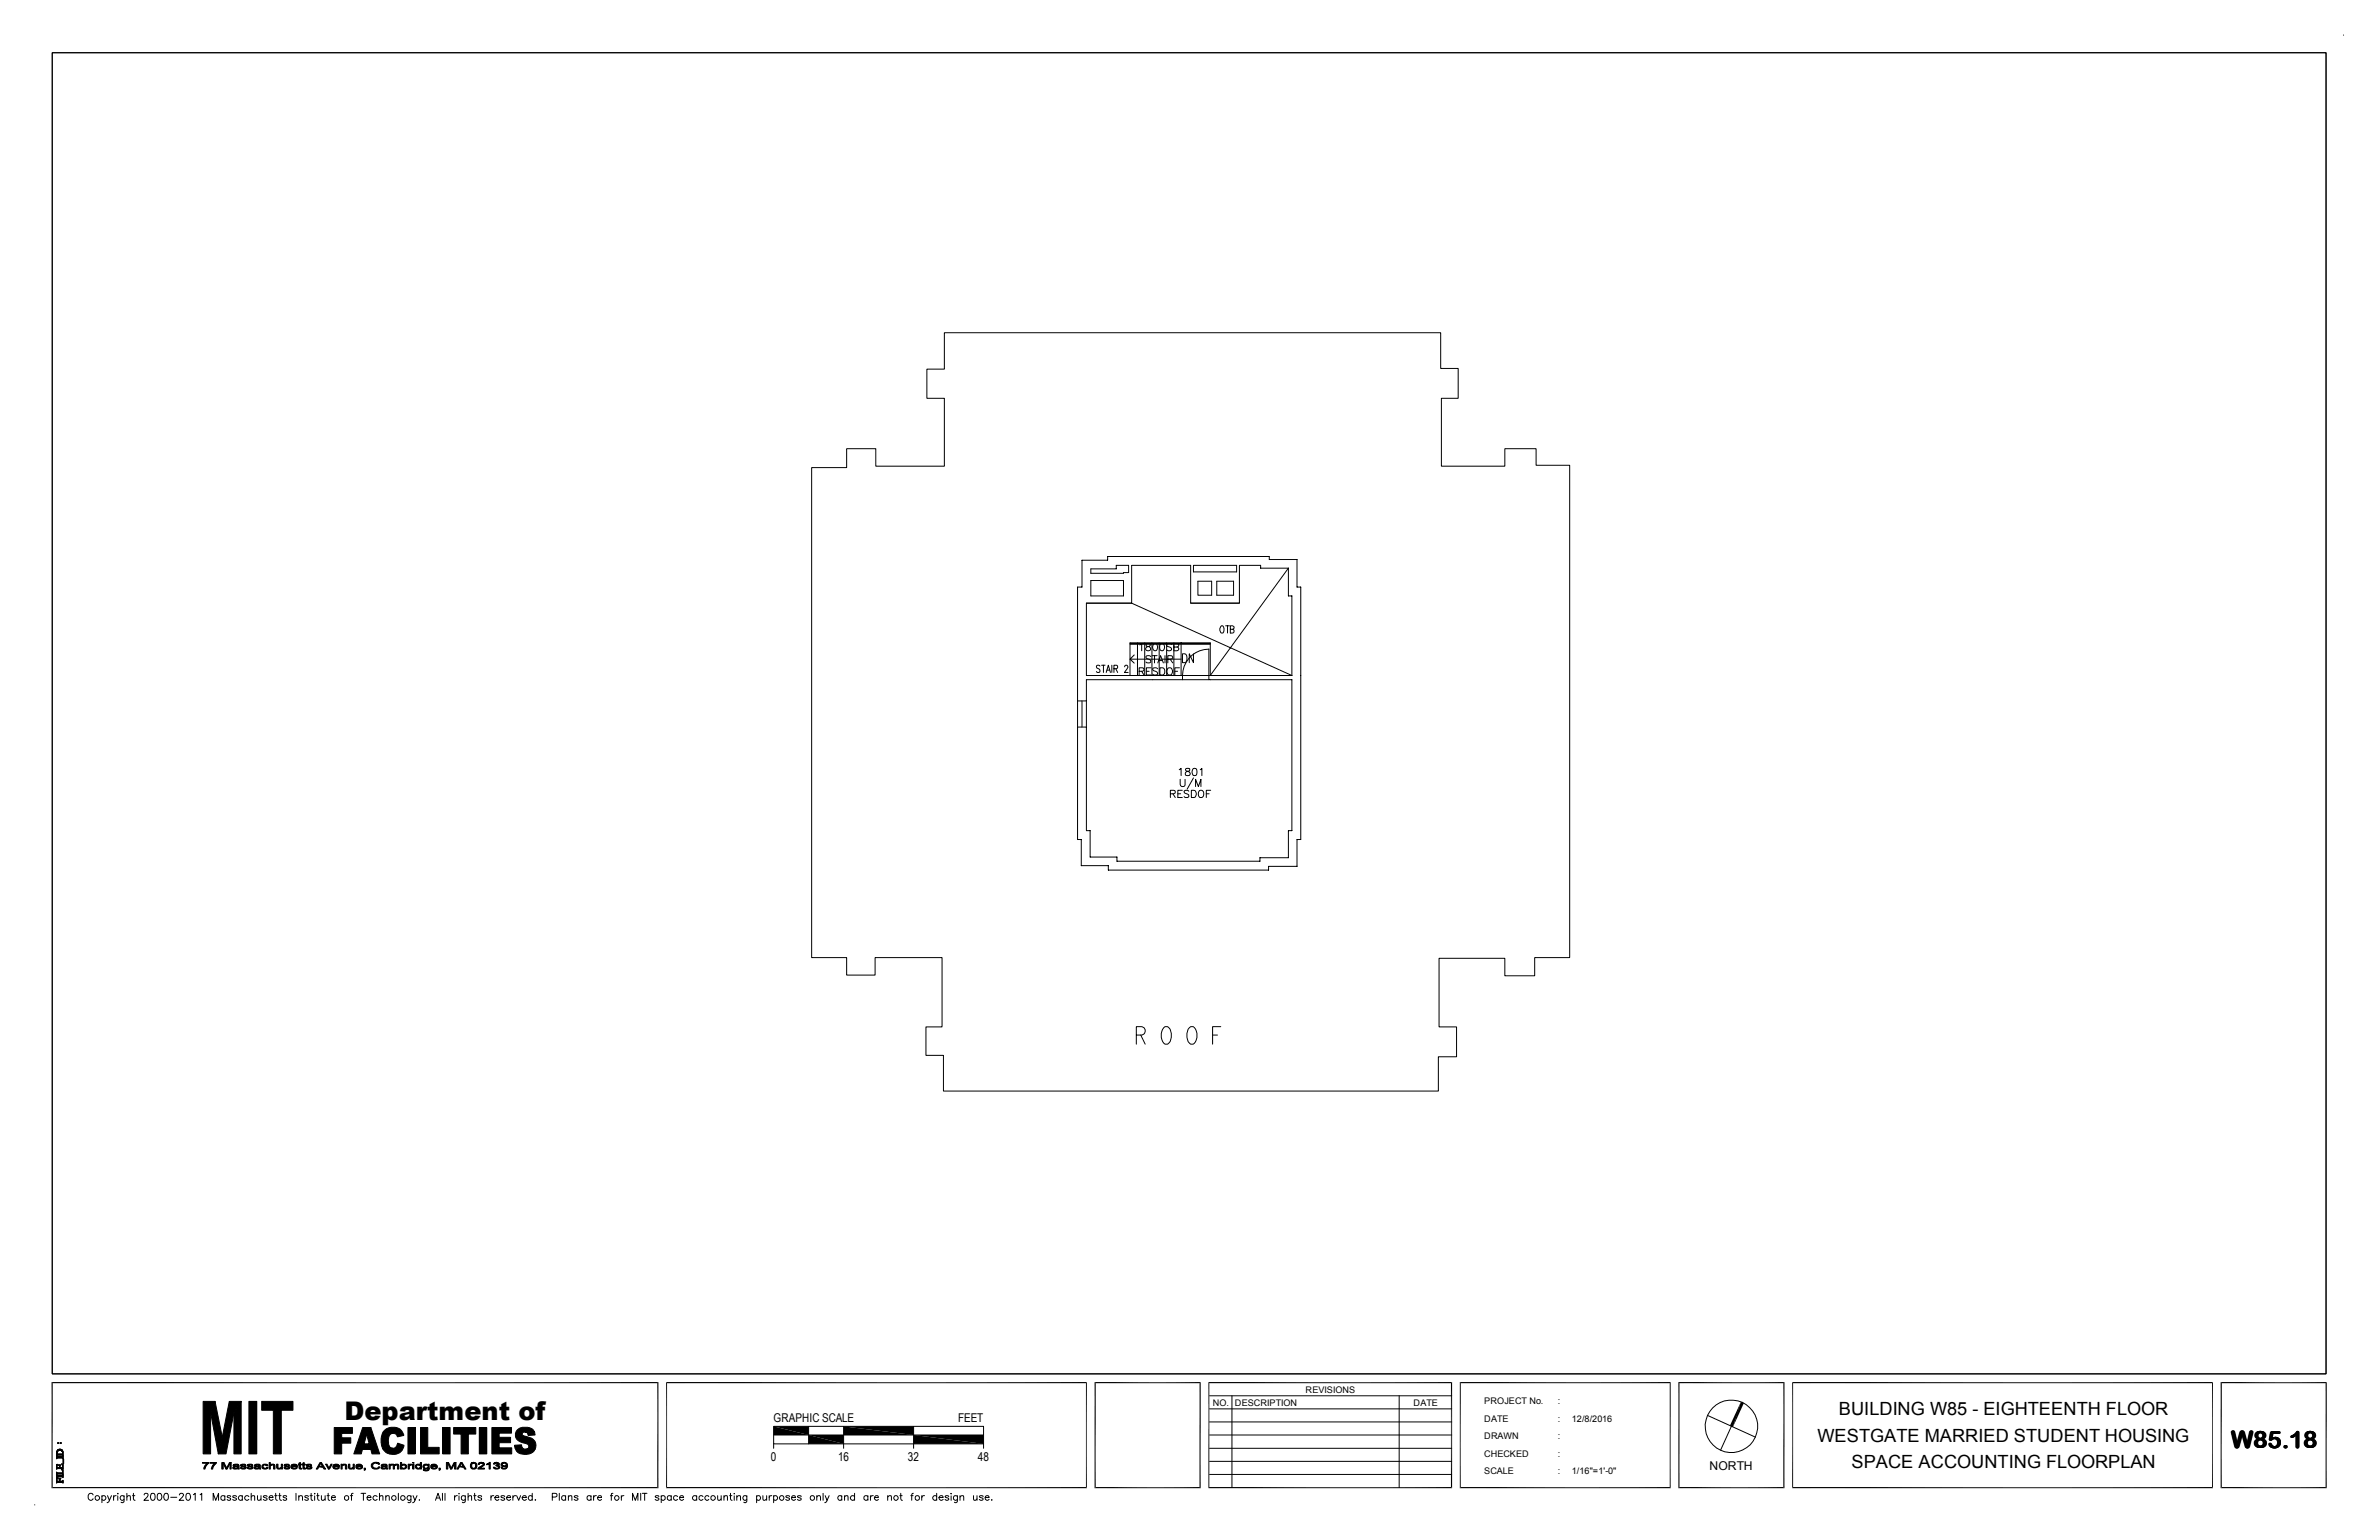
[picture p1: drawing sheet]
<svg xmlns="http://www.w3.org/2000/svg" width="432mm" height="279mm" viewBox="0 0 432 279" stroke-linecap="round" stroke-linejoin="round" font-family="sans-serif">
<defs><g id="words">
<text font-size="4.7" x="62.5" y="257.6">Department of</text>
<text font-size="4.3" x="404.9" y="262.7">W85.18</text>
<g font-size="3.3">
<text x="333.8" y="256.8">BUILDING W85 - EIGHTEENTH FLOOR</text>
<text x="329.9" y="261.5">WESTGATE MARRIED STUDENT HOUSING</text>
<text x="336" y="266.3">SPACE ACCOUNTING FLOORPLAN</text>
</g>
<g font-size="2.2">
<text x="140.4" y="258">GRAPHIC SCALE</text>
<text x="173.9" y="258">FEET</text>
<text x="139.9" y="265.1">0</text>
<text x="152.1" y="265.1">16</text>
<text x="164.8" y="265.1">32</text>
<text x="177.5" y="265.1">48</text>
<text x="310.3" y="266.7">NORTH</text>
</g>
<g font-size="1.7">
<text x="220.1" y="255">NO.</text>
<text x="224.2" y="255">DESCRIPTION</text>
<text x="237" y="252.6">REVISIONS</text>
<text x="256.6" y="255">DATE</text>
<text x="269.4" y="258">DATE</text>
<text x="269.4" y="254.8">PROJECT No.</text>
<text x="282.7" y="258">:</text>
<text x="282.7" y="254.8">:</text>
<text x="285.3" y="258">12/8/2016</text>
<text x="269.4" y="261.2">DRAWN</text>
<text x="282.7" y="261.2">:</text>
<text x="269.4" y="267.5">SCALE</text>
<text x="269.4" y="264.3">CHECKED</text>
<text x="282.7" y="264.3">:</text>
<text x="282.7" y="267.5">:</text>
<text x="285.3" y="267.5">1/16&quot;=1'-0&quot;</text>
</g>
</g></defs>
<g fill="none" stroke="#000" stroke-width=".18">
<path d="M9.5 9.6h412.7v239.7h-412.7zM425.4 6.4h.1M171.4 60.4h90.1v6.4h3.2v5.5h-3.1v12.3h11.5v-3.2h5.7v3h6.1v89.3h-6.3v3.3h-5.5v-3.1h-11.9v12.4h3.2v5.4h-3.3v6.3h-89.9v-6.5h-3.1v-5.2h2.9v-12.6h-12.2v3.2h-5.1v-3.2h-6.4v-88.9h6.4v-3.4h5.3v3.2h12.4v-12.3h-3.2v-5.3h3.2zM197.2 109.4v13.2h17.4v.7M197.2 109.4h8.2l29.1 13.2M198 105.3h5.9v2.8h-5.9zM198 103.2h4.6v-.6h2.3v1.3h-1v.1h-5.9zM205.1 119.6l.8 .7M205.1 116.8h14.6M205.1 116.9h14.6M205.9 118.8l-.8 .8h9.3M206.5 116.6v.2"/>
<path d="M206.5 116.9v5.7M206.9 117l.3-.2v1.3M207.8 116.6v.2M207.8 116.9v5.7M208.1 116.8l-.1 .3 .2 .2a.49 .49 0 0 1 .5 .1 .49 .49 0 0 1 .1 .5l-.3 .2-.5-.2a.48 .48 0 0 1 .1-.5 .48 .48 0 0 1 .5-.1 .27 .27 0 0 0 .2-.2 .27 .27 0 0 0-.1-.3zM208.9 119.1l-.3-.1-.6 .1 .1 .4 .5 .1 .3 .3v.2l-.3 .2-.6-.2M209.1 116.6v.2M209.1 116.9v5.7M209.1 119h.9M209.4 116.8a.42 .42 0 0 1 .6 .2l.1 .3a.6 .6 0 0 1-.5 .8 .82 .82 0 0 1-.2-1.3zM209.5 119v1.3M210.3 119.8h.6"/>
<path d="M210.4 116.6v.2M210.4 116.9v5.7M210.7 116.8a.45 .45 0 0 1 .6 .2 .6 .6 0 0 1 0 .7 .6 .6 0 0 1-.6 .3l-.2-.5zM211.5 119v1.3M211.8 116.6v.2M211.8 116.9v5.7M212 119.6l.7-.1 .2-.3-.2-.2h-.7v1.3M212.4 119.6l.5 .7M212.6 116.9l-.3-.1-.5 .1 .1 .4 .7 .3v.3l-.1 .1a.6 .6 0 0 1-.7-.1M213.1 117.4l.7-.1 .2-.3-.2-.2h-.7v1.3l.8-.2 .1-.3-.2-.2h-.2M213.1 116.6v.2M213.1 116.9v5.7"/>
<path d="M214.4 116.6v.2M214.4 116.9v5.7M214.6 118.6a.86 .86 0 0 1 .9 .6 .86 .86 0 0 1-.3 .9l-.6 .1zM215.8 119.5a4.8 4.8 0 0 1 3.6-1.7v4.8h-4.8a4.8 4.8 0 0 1 1.2-3.1zM216.1 109.4h8.9M216.6 118.6v1.6l-.7-1.6v1.6M216.6 102.6h7.9v1.2h-7.9zM217.4 105.5h2.5v2.5h-2.5zM220.9 105.5h3v2.5h-3zM221.6 113.6l.1-.1a.76 .76 0 0 1 .3 1.3 .6 .6 0 0 1-.6-.3 .6 .6 0 0 1 .1-.8zM222.5 113.5h.6M222.8 113.5v1.4"/>
<path d="M223.3 114.2l.6-.2v-.3l-.6-.2v1.4l.6-.2v-.4l-.2-.1M233.8 103.1h-5v-.5h-3.8v6.8h-8.9v-6.8h-10.7v6.8h-8.2M233.8 103.1v5h.7v14.5M233.8 103.1l-14.1 19.5M196.4 127.2v4.7M197.2 127.2v4.7M199.6 120.9l-.2-.2-.4 .2 .1 .3 .5 .3v.3l-.2 .2-.4-.2M199.9 120.7h.7M200.3 120.7v1.3M200.8 122l.4-1.3 .3 1.3M200.9 121.6h.5M201.8 120.7v1.3"/>
<path d="M202.2 121.3l.6-.1v-.5h-.6v1.3M202.5 121.3l.4 .7M204.1 121a.3 .3 0 0 1 .4-.3 .3 .3 0 0 1 .1 .5l-.5 .8h.7M205.1 122.6v-6h14.6v6M206.8 121.8h.5l.3-.4-.1-.2h-.7v1.3M207.2 121.8l.4 .7M208.1 121.8h.5M208.9 121.2h-.8v1.3h.8M210.1 121.3l-.3-.1-.6 .1 .1 .4 .5 .1 .3 .3v.2l-.3 .2-.6-.2M210.1 120.3l.6-1.3 .5 1.3M210.5 121.2h.5a.71 .71 0 0 1 .4 .6 .71 .71 0 0 1-.4 .7h-.5zM211.9 121.3a.62 .62 0 0 1 .9 .1 .62 .62 0 0 1-.1 .9 .62 .62 0 0 1-.9-.1 .62 .62 0 0 1 .1-.9z"/>
<path d="M213.2 121.8h.5M214 139.7l.4-.3v1.3M214.1 121.2h-.9v1.3M215.3 139.4a.27 .27 0 0 0-.1 .3 .27 .27 0 0 0 .2 .2l.4 .1a.38 .38 0 0 1 .1 .7h-.6l-.2-.2a.49 .49 0 0 1 .7-.6l.1-.2v-.3zM216.6 139.4a.47 .47 0 0 1 .6 .3l.1 .3a.55 .55 0 0 1-.6 .7 .82 .82 0 0 1-.1-1.3zM217.8 139.7l.3-.3v1.3M219.4 123.3h-22.2v3.9h-1.6M219.7 122.6h-.3v.7h15.1v27.4h-.7v4.9h-5.1v.7h-26v-.8h-4.8v-4.8h-.7v-18.8h-1.6v20.4h.7v4.8h4.9v.8h29.1v-.7h5.1v-4.9h.7v-45.8h-.7v-5h-5v-.5h-29.4v.6h-4.6v4.9h-.8v25.4M219.7 122.6h14.8M212.4 144l.9-.1v-.4l-.9-.1v1.3M212.9 144l.4 .7M213.8 144h.5"/>
<path d="M214.2 141.4v.9a.45 .45 0 0 0 .5 .4 .45 .45 0 0 0 .4-.4v-.9M214.6 143.4h-.8v1.3h.8M215.8 143.6l-.3-.2-.6 .2 .2 .3 .6 .3 .1 .3-.3 .2-.6-.2M216.2 143.4a.72 .72 0 0 1 .9 .4 .72 .72 0 0 1-.2 .9h-.7zM216.6 141.1l-1.1 2.1M217 142.7v-1.3l.5 1.3 .5-1.3v1.3M217.7 143.4a.63 .63 0 0 1 .8 .6 .63 .63 0 0 1-.8 .7l-.2-.5 .1-.5zM218.9 144h.6M219.8 143.4h-.9v1.3M206.2 187.8h1.1a.78 .78 0 0 0 .6-.8 .78 .78 0 0 0-.6-.7h-1.1v3.1M207.1 187.8l.8 1.6M211.2 186.4l.3-.1a.88 .88 0 0 1 1 .7 2.11 2.11 0 0 1-.6 2.4 .88 .88 0 0 1-1-.7 2.28 2.28 0 0 1 .3-2.3z"/>
<path d="M215.9 186.4l.2-.1a.88 .88 0 0 1 1 .7 2.11 2.11 0 0 1-.5 2.4 .88 .88 0 0 1-1-.7 2.28 2.28 0 0 1 .3-2.3zM220.1 187.8h.9M221.6 186.3h-1.5v3.1M36.9 254.3h2.1l-.8 2v7.5h-1.3zM39 254.3l1.3 6.4-.7 3.1-1.4-7.5zM41.6 254.3h2.2l-1.3 2-1.5 7.5h-1.4zM43.8 254.3v9.5h-1.3v-7.5zM45.2 254.3h1.4v9.5h-1.4zM47.5 254.3h5.7v1.6h-2.1v7.9h-1.5v-7.9h-2.1zM60.7 259h3.3v1.1h-2v.8h1.7v.9h-1.7v2h-1.3zM65.8 259h1.5l-.8 1.3-.4 1.7 1.2 1h-1.5l-.2 .8h-1.4zM67.3 259l1.6 4.8h-1.4l-.2-.8-1.2-1h.9l-.5-1.7z"/>
<path d="M69.5 260l1.9 .1a1.01 1.01 0 0 0-.9 1.1l.2 1.1a.63 .63 0 0 0 .6 .5h-1.8l-.3-1v-.9zM69.6 259.8l.5-.6 .6-.2h.6a1.75 1.75 0 0 1 2 1.4l-1.2 .3-.3-.6-2.3-.1zM74 259h1.4v4.8h-1.4zM76.3 259h1.3v3.6h2.1v1.2h-3.4zM80.3 259h1.4v4.8h-1.4zM82.3 259h4.1v1.2h-1.4v3.6h-1.3v-3.6h-1.4zM87 259h1.3v4.8h-1.3zM89.3 259h3.5v1h-2.2v.8h2.1v.9h-2.1v1h2.3v1.1h-3.6zM93.9 259.5l.6-.5h.9a1.6 1.6 0 0 1 1.6 .7l-1.8 .1a.39 .39 0 0 0-.4 .4 .39 .39 0 0 0 .5 .4 2.16 2.16 0 0 1 1.9 1.3l.1 .4-.2 .7-1.7-.1a.54 .54 0 0 0 .6-.5 .54 .54 0 0 0-.7-.5 2.02 2.02 0 0 1-1.7-1.3v-.5zM95.2 259.8l1.8-.1 .1 .7h-1.2a.65 .65 0 0 0-.7-.6zM121 250.7v19.3M140.4 258.8h38.1v3.2h-38.1z"/>
<path d="M146.8 258.8v3.2M153.1 258.8v4M165.8 258.8v4M197.2 250.7v19.3M219.4 250.7v19.3M219.5 253.2h44M219.5 255.6h44M219.5 258h44M223.6 253.2v16.7M254 253.2v16.7M265 250.7v19.3M303.1 250.7v19.3"/>
<path d="M309.9 256.8l8.7 3.9M316.2 254.4l-3.9 8.7M325.4 250.7v19.3M401.6 250.7v19.3M6.3 273v.1M10.3 268.1h.2l-.2 .3M10.3 267.6l.1 .2M10.3 264.2l.1 .1M10.3 268.8h1.1zM10.3 268.9h1.1zM10.3 267.8h1.1zM10.3 267.9h1.1z"/>
<path d="M10.3 267.4h1zM10.3 267.3h1zM10.3 266.4h1zM10.3 266.3h1zM10.3 264.4h1.1zM10.3 264.5h1.1zM10.3 268.1v.8h1.1v.2v-.5M10.3 263.3v.7v-.6M10.3 264h.1M10.3 264.2v.3M10.3 265.7v.7h1.1M10.3 267.2v.3"/>
<path d="M10.3 267.7v.3M10.3 268.8h1.1M10.3 267.8h1.1M10.3 267.3h1M10.3 267.4h1M10.3 264.3h1.1M10.3 264.4h1.1M10.4 263.9h.9zM10.4 268.2h.1M10.4 267.3l-.1 .1h1.1M10.4 263.2v.3M10.4 263.8v.2"/>
<path d="M10.4 265.7v.1M10.4 263.9h.9M10.4 268.1h.1M10.4 267.3l-.1-.2v2l.1-.2M10.4 267.9l-.1 .2M10.4 267.4l-.1 .1M10.4 263.1l-.1 .3v1.3l.1-.2M10.4 263.1v.3M10.4 265.7h.1M10.5 263.3h.1M10.5 263.2h.1M10.5 263.1h.8v.2"/>
<path d="M10.5 263.1h.8M10.5 261.7h.1v.2zM10.5 261.8h.2zM10.5 263.1l.5-.2 .4 .4M10.5 261.7h.1M10.5 261.9h.1M10.5 263.1h-.1M10.5 263h.7h-.6M10.5 265.7h.1M10.6 263.2h-.1h.1M10.6 263.2l-.2 .2v.4h.9l.1-.3-.3-.3M10.6 263.2h.5"/>
<path d="M10.6 263h.5M10.7 268.3h.3M10.7 265.8h.3M10.7 262.9h.3M10.9 268.4h.1M10.9 265.9h.1M10.8 268.4l-.2-.1h.4l-.1 .1M10.8 265.8v.5M10.8 268.4v.3h-.5M10.8 268.4v.3zM10.8 265.9v.4zM10.9 265.9v.4v-.4l.1-.1h-.4l.2 .1"/>
<path d="M10.9 268.4v.3h.5M10.9 261.8h.2zM10.9 261.7h.2M10.9 261.9h.2M11 261.7l.1 .2zM11.1 263.2h.2h-.1M11.2 266.6l.1 .1M11.2 263.2h.1M11.2 265.6l.1 .1M11.2 263.3h.1M11.3 265.6v.1M11.3 266.7h.1"/>
<path d="M11.3 267.4v-.7l-.2-.1 .3 .1v1.4v-.2h-1.1h1.1M11.3 266.3h-1v-.4l.2-.2h-.2v.9l.1-.2M11.3 263.1v.3M11.3 263.8v.2M11.3 265.6v.2M11.3 266.2v.2M11.3 266.7v.2M11.4 266.7v.7zM11.4 268.7v.2h-1.1h1.1M11.4 267.4v.1M11.4 265.7v.9v-.9l-.2-.1 .2 .2-.1 .5M11.4 263.3v.2"/>
<path d="M11.4 264h-1.1v.1M11.4 263.3v.8M11.4 268.7l-.1 .1M11.4 264.2v.3M11.4 267.7v.3M11.4 268.6v.1M11.4 267.6l-.1 .2M11.4 263.4v1.3v-.2h-1.1h1.1M11.4 264.2l-.1 .1M11.5 264.7l.1 .8zM11.5 264.8v.7M16.9 271.2a.46 .46 0 0 0-.5-.3 .46 .46 0 0 0-.4 .5 .54 .54 0 0 0 .2 .7 .54 .54 0 0 0 .6-.1l.1-.1"/>
<path d="M18.5 271.5a.41 .41 0 0 1 .6 0 .41 .41 0 0 1 0 .6 .41 .41 0 0 1-.6-.1M18.5 271.4v1.2M19.5 271.4l.4 .8 .3-.8M19.9 272.2l-.1 .3-.4 .1M20.6 271.4v.8M21.1 271.4a.36 .36 0 0 0-.5 .3M21.4 270.9v.2zM21.4 271.4v.8M22.5 271.4v1.1l-.2 .1-.3-.1M22.5 271.5a.41 .41 0 0 0-.6 0 .41 .41 0 0 0 0 .6 .41 .41 0 0 0 .6-.1M23 271.6l.2-.2h.4l.1 .8M23 270.9v1.3"/>
<path d="M24 271.4h.5M24.2 270.9v1l.3 .3M26.2 271.2a.36 .36 0 0 1 .3-.3 .36 .36 0 0 1 .4 .4l-.8 .9h.9M27.5 271a.45 .45 0 0 1 .6 .2l.1 .3a.53 .53 0 0 1-.5 .7 .83 .83 0 0 1-.2-1.2zM28.7 271a.42 .42 0 0 1 .6 .2 .57 .57 0 0 1 0 .7 .57 .57 0 0 1-.6 .2l-.2-.4zM29.9 271a.42 .42 0 0 1 .6 .2l.1 .3a.53 .53 0 0 1-.5 .7 .79 .79 0 0 1-.2-1.2zM31 271.7h1.1M32.6 271.2l.2-.3 .4 .1 .1 .2-.2 .4-.6 .6h.9M33.9 271a.42 .42 0 0 1 .6 .2 .57 .57 0 0 1 .1 .7 .57 .57 0 0 1-.7 .2l-.2-.4zM35.1 271.2l.3-.3v1.3M36.3 271.2l.3-.3v1.3M36.7 265.3h1.2l-.5 .7-.2 .5h-.2v-.3l.6-.7h-.9z"/>
<path d="M38.1 265.3h1.2l-.5 .7-.2 .5h-.2l.1-.4 .5-.6h-.9zM38.7 272.2v-1.3l.5 1.3 .5-1.3v1.3M40.3 265.3h.3l-.1 .2v1h-.2zM40.6 265.3l.5 1.1-.1 .1-.5-1zM40.8 271.5a.41 .41 0 0 0-.6 0 .41 .41 0 0 0 0 .6 .41 .41 0 0 0 .6-.1M40.8 271.4v.8M41.7 265.3h.3l-.3 .2-.5 1h-.2zM41.7 265.5l.3-.2v1.2h-.3zM41.9 271.5l-.2-.1h-.4l-.1 .1 .1 .2 .5 .1 .1 .2a.36 .36 0 0 1-.7 0M42.3 265.9l.5-.1h-.2l-.1 .1zM42.3 266.1h.8l-.6 .1 .1 .2h.5l-.7 .1-.2-.1zM42.4 265.8l.2-.2 .7 .1 .1 .8-.5-.1 .2-.1v-.2h-.6l.6-.1v-.2z"/>
<path d="M42.8 266.4h.4zM42.9 271.5l-.2-.1h-.4l-.1 .1 .1 .2 .5 .1 .1 .2a.41 .41 0 0 1-.7 0M43.6 266.3l.6 .1h-.5zM43.7 265.8h.5l-.3 .1 .7 .2 .1 .3-.3 .1h-.6l-.1-.1h.7l.1-.1-.8-.3zM43.7 265.7l.7-.1 .3 .3zM44 271.5a.41 .41 0 0 0-.6 0 .41 .41 0 0 0 0 .6 .41 .41 0 0 0 .6-.1M44 271.4v.8M44.9 266.3l.5 .1h-.4zM45 265.7l.4 .1h-.2l-.1 .1 .8 .2v.3l-.3 .1h-.6v-.1h.6l.1-.2-.8-.2zM45 265.7l.6-.1 .3 .3zM45.2 271.5a.43 .43 0 0 0-.7 0 .43 .43 0 0 0 0 .6 .43 .43 0 0 0 .7-.1M45.6 271.6l.2-.2h.4v.8"/>
<path d="M45.6 270.9v1.3M46.1 266.2l.2-.1h.7l-.6 .1 .1 .2h.5l-.2 .1h-.5zM46.2 265.8h.5h-.2l-.1 .1zM46.3 265.8l.1-.1a.58 .58 0 0 1 .8 .1l.1 .7-.5-.1 .2-.1v-.2h-.7l.7-.1-.1-.2zM46.6 266.4h.4zM46.7 271.4l.1 .7 .3 .1 .3-.3M47.4 271.4v.8M47.6 265.9l.3-.3 .6 .1-.6 .1-.1 .1v.4l.3 .1h-.4l-.2-.1zM47.7 266.4h.6l.1-.2h.2l-.3 .3zM48.1 265.8h.5v.1h-.2zM48.5 271.5l-.3-.1-.4 .1 .6 .3v.3a.44 .44 0 0 1-.6-.1M48.9 265.3h.2v.5h.3l-.3 .1v.6h-.2z"/>
<path d="M48.9 271.7h.7a.4 .4 0 0 0-.7-.3 .4 .4 0 0 0 .1 .7l.3 .1 .3-.2M49.1 265.8l.2-.2 .5 .1 .1 .8h-.2l-.1-.7zM49.9 271.4h.4M50 270.9v1l.3 .3M50.2 265.6h.3v.8h.6l-.3 .1-.5-.1zM50.6 271.4h.4M50.7 266.4h.4zM50.8 270.9v1l.3 .3M51.1 265.6h.2v.9l-.4-.1 .2-.2zM51.5 266.3l.6 .1h-.5zM51.6 265.8h.5l-.3 .1 .5 .1a.26 .26 0 0 1 .3 .3 .26 .26 0 0 1-.3 .2h-.6l-.1-.1h.7l.1-.2-.6-.1zM51.6 265.7l.7-.1 .2 .3z"/>
<path d="M52 271.5l-.2-.1h-.4v.1v.2l.6 .1v.2a.36 .36 0 0 1-.6 0M52.9 265.8h.5h-.3l-.1 .2 1 .1h-1l.1 .2 .3 .1h-.5l-.1-.2zM53 266.4l1-.1-.4 .2zM53 265.8l.6-.2 .4 .4h-1h.8l-.2-.2zM53.7 270.9v1.3M54.2 271.6l.2-.2h.4l.1 .8M54.2 271.4v.8M54.3 265.4l.2-.1v.3h.2v.2h-.2v.6h.2h-.4v-.6h-.2zM54.3 266.4h.4l.1 .1zM55 266.4h.4l.1 .1zM55 265.4l.2-.1v.3h.2v.2h-.2v.6h.1h-.3v-.6h-.2v-.2h.2zM55.5 266.3l.6 .1h-.5z"/>
<path d="M55.6 265.8h.5l-.3 .1 .5 .1a.26 .26 0 0 1 .3 .3 .26 .26 0 0 1-.3 .2l-.6-.1h.6a.38 .38 0 0 0-.5-.3zM55.7 265.7l.6-.1 .3 .3zM56 271.5l-.2-.1h-.4l-.1 .1 .1 .2 .5 .1 .1 .2a.36 .36 0 0 1-.7 0M56.3 271.4h.4M56.5 270.9v1v.2l.3 .1M57.1 270.9v.2zM57.1 271.4v.8M57.5 271.4h.4M57.7 270.9v1l.3 .3M58.1 265.3h.2l-.4 .7 .7 .1h-.7l-.2 .4h-.3zM58.2 265.4l.1-.1 .8 1.2h-.3l-.2-.4-.7-.1h.6zM58.3 271.4l.1 .7 .3 .1 .3-.3"/>
<path d="M59 271.4v.8M59.1 265.6h.3l.3 .7-.1 .2zM59.4 271.4h.4M59.6 270.9v1v.2l.3 .1M60.1 265.6h.2l-.5 .9h-.2zM60.2 271.7h.7a.4 .4 0 0 0-.7-.3 .4 .4 0 0 0 .1 .7l.3 .1 .3-.2M60.5 265.8h.5h-.2l-.1 .2 .9 .1h-.9l.1 .3h.2h-.5l-.1-.2zM60.6 266.4l1-.1-.3 .2zM60.6 265.8l.6-.2 .4 .4h-.9h.7l-.2-.2zM61.9 265.6l.4 .2-.2 .1v.6h-.2zM62.1 265.8h.3zM62.1 265.8l.2-.2 .6 .1v.8h-.2l-.1-.7z"/>
<path d="M63.2 265.6h.3v.8h.6l-.2 .1-.6-.1zM63.6 271.4h.4M63.8 266.4h.3zM64.1 265.6h.2v.9l-.4-.1 .2-.2zM64.1 270.9l-.3 .1v1.2M64.6 265.9l.1-.1h.5h-.2l-.2 .2 1 .1h-1l.1 .2 .3 .1h-.5l-.1-.1zM64.7 266.4l1.1-.1-.4 .2zM64.7 265.8l.7-.2 .3 .2 .1 .2h-1l.7-.1-.1-.1zM65.5 270.9h.9M66 270.9v1.3M66.1 266.4h.2l-.1 .3h-.1l.1-.1zM66.6 271.7h.8a.4 .4 0 0 0-.7-.3 .4 .4 0 0 0 .1 .7l.3 .1 .3-.2"/>
<path d="M67.5 265.6l.5-.3 .7 .1h-.6l-.4 .2v.6l.5 .2h-.6l-.2-.3zM67.7 266.4h.7l.3-.3h.3l-.2 .3-.3 .1zM68.2 265.4h.5l.2 .2-.2 .1zM68.5 271.5a.43 .43 0 0 0-.7 0 .43 .43 0 0 0 0 .6 .43 .43 0 0 0 .7-.1M68.9 271.6l.1-.2h.5v.8M68.9 270.9v1.3M69.2 266.2l.1-.1h.8l-.7 .1 .1 .2h.5l-.2 .1h-.5zM69.2 265.8h.6h-.3l-.1 .1h-.2zM69.3 265.7h.2a.58 .58 0 0 1 .7 .1l.2 .7-.6-.1 .3-.2v-.1h-.8l.8-.1-.1-.2zM69.5 262.8l2.1-.1 .4-.3 .2-.6 1.1 .4a2.03 2.03 0 0 1-3.2 1.4zM69.6 266.4h.5zM70 271.6l.2-.2h.4l.1 .8"/>
<path d="M70 271.4v.8M70.6 265.6l.4 .2-.2 .2v.5h-.2zM70.8 265.7l.4 .1zM70.8 265.7l.6-.1 .2 .2zM71.3 265.8h.6l-.3 .1v.6h-.2zM71.6 265.8l.2-.2 .5 .1 .1 .2v.6h-.3v-.7zM72.3 270.9v1.3M72.7 265.3h.2v.5h.3l-.3 .2v.3l.3 .1h-.3v.1h-.2zM72.9 266.4h.3zM72.9 265.8l.2-.1a.47 .47 0 0 1 .6 0 .47 .47 0 0 1 0 .7l-.3 .1h-.4l.4-.1 .2-.5-.2-.1zM74.1 265.6l.4 .2-.2 .1v.6h-.2zM74.3 265.7h.5l-.1 .1z"/>
<path d="M74.6 271.4l-.1 1.1-.1 .1-.4-.1M74.6 271.5a.41 .41 0 0 0-.6 0 .41 .41 0 0 0 0 .6 .41 .41 0 0 0 .6-.1M74.9 265.6h.2v.9h-.2zM74.9 265.3h.2v.2h-.2zM75 271.4l.3 .8 .4-.8M75.3 272.2l-.1 .3-.3 .1M75.5 265.8l.2-.2 .5 .1 .1 .1h-.6l-.1 .4 .2 .2h.5h-.7l-.2-.2zM75.9 266.4h.4zM76.1 272.1v.1zM76.3 265.3h.2v1.2l-.4-.1a.32 .32 0 0 0 .2-.4 .32 .32 0 0 0-.4-.2h.4zM76.8 265.9l.2-.2 .3 .1-.3 .1v.3l.3 .2h.6l-.3 .1a.52 .52 0 0 1-.8-.4zM76.8 266.6l.5 .1h-.4z"/>
<path d="M76.9 266.7h.7l.1-.3h.2v.3l-.4 .2zM77 265.7l.5-.1 .2 .2zM77.4 265.8l.5-.2v.8h-.6a.32 .32 0 0 0 .4-.3 .32 .32 0 0 0-.3-.3zM78.2 265.9l.1-.1h.5h-.2l-.2 .2 1 .1h-1l.1 .2 .3 .1h-.5l-.1-.1zM78.3 266.4l1.1-.1-.4 .2zM78.3 265.8l.7-.2 .3 .2 .1 .2h-1l.7-.1-.1-.1zM79 272.2l.5-1.3 .5 1.3M79.2 271.8h.6M79.7 266.4h.2l-.1 .3h-.1l.1-.1zM80.3 270.9v1.3M80.8 270.9v1.3M81 265.3h.4l-.1 .2v1h-.3z"/>
<path d="M81.4 265.3l.5 1-.1 .2-.5-1zM82.4 265.3h.4l-.3 .2-.5 1h-.2zM82.5 265.5l.3-.2v1.2h-.3zM82.5 271.4v.8M83 271.4h-.3l-.2 .3M83.3 270.9v.2zM83.3 271.4v.8M83.6 265.3h.3l-.5 .7 .7 .1h-.7l-.2 .4h-.3zM83.7 265.4l.2-.1 .7 1.2h-.3l-.2-.4-.7-.1h.6zM84.5 271.4l-.1 1.1-.2 .1-.3-.1M84.5 271.5a.41 .41 0 0 0-.6 0 .41 .41 0 0 0 0 .6 .41 .41 0 0 0 .6-.1M85 271.6l.1-.2h.5v.8"/>
<path d="M85 270.9v1.3M85.5 265.5l.5-.1-.3 .2-.1 .4 .2 .4h.6l-.2 .1a.6 .6 0 0 1-.8-.3v-.5zM85.6 265.4h.1a.6 .6 0 0 1 .9 .4l-.1 .5-.5 .1 .3-.2v-.5l-.2-.2zM86 271.4h.4M86.1 270.9v1l.3 .3M86.8 265.5l.4-.2 .6 .1-.7 .1-.1 .2h-.2zM87.4 265.4l.5 .1v.3l-.9 .6h.9v.1h-1.2l.2-.3 .5-.2a.31 .31 0 0 0 .2-.2 .31 .31 0 0 0 0-.3zM87.4 271.5l-.2-.1-.5 .1 .7 .3v.3a.44 .44 0 0 1-.7-.1M88.3 265.6h.5l-.5 .2zM88.5 265.6l.5-.3v1.2h-.2v-.9zM89.1 271.4v.8M89.5 266.2l.6 .2h-.4z"/>
<path d="M89.6 265.5l.5-.1-.3 .2h-.2zM89.6 271.4a.38 .38 0 0 0-.5 .3M89.7 265.4l.7-.1 .2 .4-.1 .2-.5-.1h.3l.1-.3zM89.8 271.7l.8-.1a.38 .38 0 0 0-.5-.2 .38 .38 0 0 0-.3 .4l.3 .4 .5-.2M90 265.8l.6 .1h-.6zM90.1 265.9l.6 .1v.3l-.4 .2h-.5l-.1-.1h.6l.2-.1v-.2zM91 266.2l.9 .2-.6 .1zM91.1 265.4h.4l-.3 .2v.3l.3 .1h-.4l-.1-.1zM91.1 266l.8-.1-.3 .2zM91.1 265.4a.73 .73 0 0 1 1 .3l-.1 .7h-.5l.4-.2v-.3h-.2h.2v-.3l-.3-.2zM91.6 271.5l-.2-.1h-.4l-.1 .1 .1 .2 .5 .1 .1 .2a.41 .41 0 0 1-.7 0M91.9 271.7l.8-.1a.38 .38 0 0 0-.5-.2 .38 .38 0 0 0-.3 .4l.3 .4 .5-.2"/>
<path d="M93.1 271.4v.8M93.4 262.2l1.3-.1 .2 .6 .3 .2 1.9 .1a1.71 1.71 0 0 1-1.5 .9h-.5a1.66 1.66 0 0 1-1.7-1.7zM93.6 271.4h-.3l-.2 .3M93.8 271.4l.3 .8 .4-.8M94.8 271.7h.7a.4 .4 0 0 0-.6-.3 .4 .4 0 0 0 .1 .7l.3 .1 .2-.2M96.6 271.5a.41 .41 0 0 0-.6 0 .41 .41 0 0 0 0 .6 .41 .41 0 0 0 .6-.1M96.6 270.9v1.3M97.1 272.1h.1zM100.2 271.6l.8-.1v-.4l-.8-.2v1.3M101.5 270.9v1.3M102.7 271.5a.41 .41 0 0 0-.6 0 .41 .41 0 0 0 0 .6 .41 .41 0 0 0 .6-.1M102.7 271.4v.8"/>
<path d="M103.2 271.6l.1-.2h.5v.8M103.2 271.4v.8M104.9 271.5l-.3-.1-.4 .1 .7 .3v.3a.44 .44 0 0 1-.7-.1M107.3 271.5a.41 .41 0 0 0-.6 0 .41 .41 0 0 0 0 .6 .41 .41 0 0 0 .6-.1M107.3 271.4v.8M107.7 271.4v.8M108.2 271.4a.38 .38 0 0 0-.5 .3M108.5 271.7l.7-.1a.38 .38 0 0 0-.5-.2 .38 .38 0 0 0-.2 .4l.3 .4 .4-.2M110.8 271.4h.4M111.3 270.9l-.3 .1v1.2M112.8 271.4v.8M113.2 271.4a.36 .36 0 0 0-.4 .3"/>
<path d="M114.8 272.2v-1.3l.5 1.3 .5-1.3v1.3M116.3 270.9v1.3M116.6 270.9h.8M117 270.9v1.3M119.6 271.5l-.3-.1-.4 .1 .6 .3v.3a.44 .44 0 0 1-.6-.1M120 271.5a.41 .41 0 0 1 .6 0 .41 .41 0 0 1 0 .6 .41 .41 0 0 1-.6-.1M120 271.4v1.2M121.8 271.5a.41 .41 0 0 0-.6 0 .41 .41 0 0 0 0 .6 .41 .41 0 0 0 .6-.1M121.8 271.4v.8M123 271.5a.41 .41 0 0 0-.6 0 .41 .41 0 0 0 0 .6 .41 .41 0 0 0 .6-.1M123.4 271.7h.7a.4 .4 0 0 0-.7-.3 .4 .4 0 0 0 .1 .7l.3 .1 .3-.2M126.4 271.5a.43 .43 0 0 0-.6 0 .43 .43 0 0 0 0 .6 .43 .43 0 0 0 .6-.1"/>
<path d="M126.4 271.4v.8M127.6 271.5a.41 .41 0 0 0-.6 0 .41 .41 0 0 0 0 .6 .41 .41 0 0 0 .6-.1M128.7 271.5a.41 .41 0 0 0-.6 0 .41 .41 0 0 0 0 .6 .41 .41 0 0 0 .6-.1M130.3 271.4v.7l.3 .1 .3-.3M130.9 271.4v.8M131.4 271.6l.2-.2h.4v.8M131.4 271.4v.8M132.4 271.4h.4M132.6 270.9v1l.3 .3M133.3 270.9v.2zM133.3 271.4v.8M133.7 271.6l.4-.2h.3v.8"/>
<path d="M133.7 271.4v.8M135.6 271.4l-.1 1.1-.2 .1-.3-.1M135.6 271.5a.41 .41 0 0 0-.6 0 .41 .41 0 0 0 0 .6 .41 .41 0 0 0 .6-.1M137.3 271.5a.41 .41 0 0 1 .6 0 .41 .41 0 0 1 0 .6 .41 .41 0 0 1-.6-.1M137.3 271.4v1.2M138.5 271.4v.7l.3 .1 .3-.3M139.1 271.4v.8M139.6 271.4v.8M140.1 271.4a.36 .36 0 0 0-.5 .3M140.4 271.5a.41 .41 0 0 1 .6 0 .41 .41 0 0 1 0 .6 .41 .41 0 0 1-.6-.1M140.4 260.4h38.1M140.4 262v.8"/>
<path d="M140.4 271.4v1.2M143.3 271.5l-.3-.1-.4 .1 .7 .3v.3a.44 .44 0 0 1-.7-.1M143.7 271.7h.7a.4 .4 0 0 0-.6-.3 .4 .4 0 0 0 0 .7l.3 .1 .3-.2M145.4 271.5l-.2-.1-.5 .1 .7 .3v.3a.44 .44 0 0 1-.7-.1M148.3 271.6l.1-.2h.4l.1 .8M148.3 271.4v.8M149.4 270.9v1.3M149.8 271.4l.3 .8 .4-.8M150.1 272.2l-.1 .3-.3 .1M152.8 271.5a.41 .41 0 0 0-.6 0 .41 .41 0 0 0 0 .6 .41 .41 0 0 0 .6-.1M152.8 271.4v.8M153.3 271.6l.2-.2h.4v.8"/>
<path d="M153.3 271.4v.8M155.1 271.5a.43 .43 0 0 0-.6 0 .43 .43 0 0 0 0 .6 .43 .43 0 0 0 .6-.1M155.1 270.9v1.3M157.5 271.5a.41 .41 0 0 0-.6 0 .41 .41 0 0 0 0 .6 .41 .41 0 0 0 .6-.1M157.5 271.4v.8M158 271.4v.8M158.5 271.4a.38 .38 0 0 0-.5 .3M158.7 271.7l.7-.1a.38 .38 0 0 0-.4-.2 .38 .38 0 0 0-.3 .4l.3 .4 .4-.2M161.1 271.6l.2-.2h.5v.8M161.1 271.4v.8M163.3 271.4h.4M163.5 270.9v1l.3 .3"/>
<path d="M165.3 271.4h.4M165.8 270.9l-.2 .1-.1 .2v1M167.3 271.4v.8M167.8 271.4a.38 .38 0 0 0-.5 .3M170 271.5a.41 .41 0 0 0-.6 0 .41 .41 0 0 0 0 .6 .41 .41 0 0 0 .6-.1M170 270.9v1.3M170.4 271.7h.8a.4 .4 0 0 0-.6-.3 .4 .4 0 0 0 0 .7l.3 .1 .3-.2M172.2 271.5l-.2-.1h-.4v.3l.5 .1 .1 .2-.2 .2-.5-.2M172.6 271h.1zM172.6 271.4v.8M173.8 271.4l-.1 1.1-.2 .1-.3-.1M173.8 271.5a.41 .41 0 0 0-.6 0 .41 .41 0 0 0 0 .6 .41 .41 0 0 0 .6-.1"/>
<path d="M174.2 271.6l.4-.2h.3v.8M174.2 271.4v.8M176.7 271.4v.7l.3 .1 .3-.3M177.3 271.4v.8M178.4 271.5l-.2-.1-.4 .1 .6 .3v.3a.44 .44 0 0 1-.6-.1M178.5 262v.8M178.8 271.7h.7a.4 .4 0 0 0-.6-.3 .4 .4 0 0 0 .1 .7l.3 .1 .2-.2M180 272.1h.1zM219.5 260.4h44M219.5 262.8h44M219.5 265.1h44M219.5 267.5h44"/>
<circle cx="314.3" cy="258.8" r="4.8"/>
<circle cx="17.7" cy="271.8" r=".43"/>
<circle cx="62.9" cy="271.8" r=".43"/>
<circle cx="71.5" cy="271.8" r=".43"/>
<circle cx="73.1" cy="271.8" r=".43"/>
<circle cx="112" cy="271.8" r=".42"/>
<circle cx="129.4" cy="271.8" r=".43"/>
<circle cx="141.9" cy="271.8" r=".42"/>
<circle cx="147.4" cy="271.8" r=".43"/>
<circle cx="162.6" cy="271.8" r=".42"/>
<circle cx="166.5" cy="271.8" r=".43"/>
</g>
<g fill="none" stroke="#000" stroke-width=".21">
<path d="M9.4 250.8h110.1M9.5 250.7v19.3M119.4 250.7v19.3M120.9 250.8h76.4M198.7 250.8h19.2M198.8 250.7v19.3M217.8 250.7v19.3M219.3 250.8h44.3M263.5 250.7v19.3M265 250.8h38.2M304.6 250.8h19.3M304.7 250.7v19.3"/>
<path d="M323.8 250.7v19.3M325.3 250.8h76.4M403.1 250.8h19.2M403.2 250.7v19.3M422.2 250.7v19.3M9.4 269.9h110.1M120.9 269.9h76.4M198.7 269.9h19.2M219.3 269.9h44.3M265 269.9h38.2M304.6 269.9h19.3M325.3 269.9h76.4"/>
<path d="M403.1 269.9h19.2"/>
</g>
<g fill="#000">
<path d="M39 254.3l1.3 6.4-.7 3.1-1.4-7.5zM43.8 254.3v9.5h-1.3v-7.5zM140.4 258.8l6.4 1.6h-6.4zM140.4 258.8h6.4v1.6zM153.1 258.8l12.7 1.6h-12.7zM153.1 258.8h12.7v1.6zM316 254.3l-1.5 4.6-.5-.2zM316 254.3l.5 .3-2 4.3zM41.7 265.5l.3-.2v1.2h-.3zM42.8 266.4h.4zM46.6 266.4h.4zM50.7 266.4h.4z"/>
<path d="M62.1 265.8h.3zM69.6 266.4h.5zM70.8 265.7l.4 .1zM75.9 266.4h.4zM82.5 265.5l.3-.2v1.2h-.3zM146.8 260.4l6.3 1.6h-6.3zM146.8 260.4h6.3v1.6zM165.8 260.4l12.7 1.6h-12.7zM165.8 260.4h12.7v1.6z"/>
<path d="M36.9 254.3h2.1l-.8 2v7.5h-1.3z" fill-rule="evenodd"/>
<path d="M41.6 254.3h2.2l-1.3 2-1.5 7.5h-1.4z" fill-rule="evenodd"/>
<path d="M47.5 254.3h5.7v1.6h-2.1v7.9h-1.5v-7.9h-2.1z" fill-rule="evenodd"/>
<path d="M60.7 259h3.3v1.1h-2v.8h1.7v.9h-1.7v2h-1.3z" fill-rule="evenodd"/>
<path d="M65.8 259h1.5l-.8 1.3-.4 1.7 1.2 1h-1.5l-.2 .8h-1.4z" fill-rule="evenodd"/>
<path d="M67.3 259l1.6 4.8h-1.4l-.2-.8-1.2-1h.9l-.5-1.7z" fill-rule="evenodd"/>
<path d="M69.5 260l1.9 .1a1.01 1.01 0 0 0-.9 1.1l.2 1.1a.63 .63 0 0 0 .6 .5h-1.8l-.3-1v-.9z" fill-rule="evenodd"/>
<path d="M69.6 259.8l.5-.6 .6-.2h.6a1.75 1.75 0 0 1 2 1.4l-1.2 .3-.3-.6-2.3-.1z" fill-rule="evenodd"/>
<path d="M76.3 259h1.3v3.6h2.1v1.2h-3.4z" fill-rule="evenodd"/>
<path d="M82.3 259h4.1v1.2h-1.4v3.6h-1.3v-3.6h-1.4z" fill-rule="evenodd"/>
<path d="M89.3 259h3.5v1h-2.2v.8h2.1v.9h-2.1v1h2.3v1.1h-3.6z" fill-rule="evenodd"/>
<path d="M93.9 259.5l.6-.5h.9a1.6 1.6 0 0 1 1.6 .7l-1.8 .1a.39 .39 0 0 0-.4 .4 .39 .39 0 0 0 .5 .4 2.16 2.16 0 0 1 1.9 1.3l.1 .4-.2 .7-1.7-.1a.54 .54 0 0 0 .6-.5 .54 .54 0 0 0-.7-.5 2.02 2.02 0 0 1-1.7-1.3v-.5z" fill-rule="evenodd"/>
<path d="M95.2 259.8l1.8-.1 .1 .7h-1.2a.65 .65 0 0 0-.7-.6z" fill-rule="evenodd"/>
<path d="M36.7 265.3h1.2l-.5 .7-.2 .5h-.2v-.3l.6-.7h-.9z" fill-rule="evenodd"/>
<path d="M38.1 265.3h1.2l-.5 .7-.2 .5h-.2l.1-.4 .5-.6h-.9z" fill-rule="evenodd"/>
<path d="M40.3 265.3h.3l-.1 .2v1h-.2z" fill-rule="evenodd"/>
<path d="M40.6 265.3l.5 1.1-.1 .1-.5-1z" fill-rule="evenodd"/>
<path d="M41.7 265.3h.3l-.3 .2-.5 1h-.2z" fill-rule="evenodd"/>
<path d="M42.3 265.9l.5-.1h-.2l-.1 .1z" fill-rule="evenodd"/>
<path d="M42.3 266.1h.8l-.6 .1 .1 .2h.5l-.7 .1-.2-.1z" fill-rule="evenodd"/>
<path d="M42.4 265.8l.2-.2 .7 .1 .1 .8-.5-.1 .2-.1v-.2h-.6l.6-.1v-.2z" fill-rule="evenodd"/>
<path d="M43.7 265.8h.5l-.3 .1 .7 .2 .1 .3-.3 .1h-.6l-.1-.1h.7l.1-.1-.8-.3z" fill-rule="evenodd"/>
<path d="M43.6 266.3l.6 .1h-.5z" fill-rule="evenodd"/>
<path d="M43.7 265.7l.7-.1 .3 .3z" fill-rule="evenodd"/>
<path d="M45 265.7l.4 .1h-.2l-.1 .1 .8 .2v.3l-.3 .1h-.6v-.1h.6l.1-.2-.8-.2z" fill-rule="evenodd"/>
<path d="M44.9 266.3l.5 .1h-.4z" fill-rule="evenodd"/>
<path d="M45.2 254.3h1.4v9.5h-1.4z" fill-rule="evenodd"/>
<path d="M45 265.7l.6-.1 .3 .3z" fill-rule="evenodd"/>
<path d="M46.2 265.8h.5h-.2l-.1 .1z" fill-rule="evenodd"/>
<path d="M46.1 266.2l.2-.1h.7l-.6 .1 .1 .2h.5l-.2 .1h-.5z" fill-rule="evenodd"/>
<path d="M46.3 265.8l.1-.1a.58 .58 0 0 1 .8 .1l.1 .7-.5-.1 .2-.1v-.2h-.7l.7-.1-.1-.2z" fill-rule="evenodd"/>
<path d="M47.6 265.9l.3-.3 .6 .1-.6 .1-.1 .1v.4l.3 .1h-.4l-.2-.1z" fill-rule="evenodd"/>
<path d="M47.7 266.4h.6l.1-.2h.2l-.3 .3z" fill-rule="evenodd"/>
<path d="M48.1 265.8h.5v.1h-.2z" fill-rule="evenodd"/>
<path d="M48.9 265.3h.2v.5h.3l-.3 .1v.6h-.2z" fill-rule="evenodd"/>
<path d="M49.1 265.8l.2-.2 .5 .1 .1 .8h-.2l-.1-.7z" fill-rule="evenodd"/>
<path d="M50.2 265.6h.3v.8h.6l-.3 .1-.5-.1z" fill-rule="evenodd"/>
<path d="M51.1 265.6h.2v.9l-.4-.1 .2-.2z" fill-rule="evenodd"/>
<path d="M51.6 265.8h.5l-.3 .1 .5 .1a.26 .26 0 0 1 .3 .3 .26 .26 0 0 1-.3 .2h-.6l-.1-.1h.7l.1-.2-.6-.1z" fill-rule="evenodd"/>
<path d="M51.5 266.3l.6 .1h-.5z" fill-rule="evenodd"/>
<path d="M51.6 265.7l.7-.1 .2 .3z" fill-rule="evenodd"/>
<path d="M52.9 265.8h.5h-.3l-.1 .2 1 .1h-1l.1 .2 .3 .1h-.5l-.1-.2z" fill-rule="evenodd"/>
<path d="M53 265.8l.6-.2 .4 .4h-1h.8l-.2-.2z" fill-rule="evenodd"/>
<path d="M53 266.4l1-.1-.4 .2z" fill-rule="evenodd"/>
<path d="M54.3 265.4l.2-.1v.3h.2v.2h-.2v.6h.2h-.4v-.6h-.2z" fill-rule="evenodd"/>
<path d="M54.3 266.4h.4l.1 .1z" fill-rule="evenodd"/>
<path d="M55 265.4l.2-.1v.3h.2v.2h-.2v.6h.1h-.3v-.6h-.2v-.2h.2z" fill-rule="evenodd"/>
<path d="M55 266.4h.4l.1 .1z" fill-rule="evenodd"/>
<path d="M55.6 265.8h.5l-.3 .1 .5 .1a.26 .26 0 0 1 .3 .3 .26 .26 0 0 1-.3 .2l-.6-.1h.6a.38 .38 0 0 0-.5-.3z" fill-rule="evenodd"/>
<path d="M55.5 266.3l.6 .1h-.5z" fill-rule="evenodd"/>
<path d="M55.7 265.7l.6-.1 .3 .3z" fill-rule="evenodd"/>
<path d="M58.1 265.3h.2l-.4 .7 .7 .1h-.7l-.2 .4h-.3z" fill-rule="evenodd"/>
<path d="M58.2 265.4l.1-.1 .8 1.2h-.3l-.2-.4-.7-.1h.6z" fill-rule="evenodd"/>
<path d="M59.1 265.6h.3l.3 .7-.1 .2z" fill-rule="evenodd"/>
<path d="M60.1 265.6h.2l-.5 .9h-.2z" fill-rule="evenodd"/>
<path d="M60.5 265.8h.5h-.2l-.1 .2 .9 .1h-.9l.1 .3h.2h-.5l-.1-.2z" fill-rule="evenodd"/>
<path d="M60.6 265.8l.6-.2 .4 .4h-.9h.7l-.2-.2z" fill-rule="evenodd"/>
<path d="M60.6 266.4l1-.1-.3 .2z" fill-rule="evenodd"/>
<path d="M61.9 265.6l.4 .2-.2 .1v.6h-.2z" fill-rule="evenodd"/>
<path d="M62.1 265.8l.2-.2 .6 .1v.8h-.2l-.1-.7z" fill-rule="evenodd"/>
<path d="M63.2 265.6h.3v.8h.6l-.2 .1-.6-.1z" fill-rule="evenodd"/>
<path d="M63.8 266.4h.3z" fill-rule="evenodd"/>
<path d="M64.1 265.6h.2v.9l-.4-.1 .2-.2z" fill-rule="evenodd"/>
<path d="M64.6 265.9l.1-.1h.5h-.2l-.2 .2 1 .1h-1l.1 .2 .3 .1h-.5l-.1-.1z" fill-rule="evenodd"/>
<path d="M64.7 265.8l.7-.2 .3 .2 .1 .2h-1l.7-.1-.1-.1z" fill-rule="evenodd"/>
<path d="M64.7 266.4l1.1-.1-.4 .2z" fill-rule="evenodd"/>
<path d="M66.1 266.4h.2l-.1 .3h-.1l.1-.1z" fill-rule="evenodd"/>
<path d="M67.5 265.6l.5-.3 .7 .1h-.6l-.4 .2v.6l.5 .2h-.6l-.2-.3z" fill-rule="evenodd"/>
<path d="M67.7 266.4h.7l.3-.3h.3l-.2 .3-.3 .1z" fill-rule="evenodd"/>
<path d="M68.2 265.4h.5l.2 .2-.2 .1z" fill-rule="evenodd"/>
<path d="M69.2 265.8h.6h-.3l-.1 .1h-.2z" fill-rule="evenodd"/>
<path d="M69.2 266.2l.1-.1h.8l-.7 .1 .1 .2h.5l-.2 .1h-.5z" fill-rule="evenodd"/>
<path d="M69.3 265.7h.2a.58 .58 0 0 1 .7 .1l.2 .7-.6-.1 .3-.2v-.1h-.8l.8-.1-.1-.2z" fill-rule="evenodd"/>
<path d="M70.6 265.6l.4 .2-.2 .2v.5h-.2z" fill-rule="evenodd"/>
<path d="M70.8 265.7l.6-.1 .2 .2z" fill-rule="evenodd"/>
<path d="M71.3 265.8h.6l-.3 .1v.6h-.2z" fill-rule="evenodd"/>
<path d="M71.6 265.8l.2-.2 .5 .1 .1 .2v.6h-.3v-.7z" fill-rule="evenodd"/>
<path d="M69.5 262.8l2.1-.1 .4-.3 .2-.6 1.1 .4a2.03 2.03 0 0 1-3.2 1.4z" fill-rule="evenodd"/>
<path d="M72.7 265.3h.2v.5h.3l-.3 .2v.3l.3 .1h-.3v.1h-.2z" fill-rule="evenodd"/>
<path d="M72.9 266.4h.3z" fill-rule="evenodd"/>
<path d="M72.9 265.8l.2-.1a.47 .47 0 0 1 .6 0 .47 .47 0 0 1 0 .7l-.3 .1h-.4l.4-.1 .2-.5-.2-.1z" fill-rule="evenodd"/>
<path d="M74 259h1.4v4.8h-1.4z" fill-rule="evenodd"/>
<path d="M74.1 265.6l.4 .2-.2 .1v.6h-.2z" fill-rule="evenodd"/>
<path d="M74.3 265.7h.5l-.1 .1z" fill-rule="evenodd"/>
<path d="M74.9 265.6h.2v.9h-.2z" fill-rule="evenodd"/>
<path d="M74.9 265.3h.2v.2h-.2z" fill-rule="evenodd"/>
<path d="M75.5 265.8l.2-.2 .5 .1 .1 .1h-.6l-.1 .4 .2 .2h.5h-.7l-.2-.2z" fill-rule="evenodd"/>
<path d="M76.3 265.3h.2v1.2l-.4-.1a.32 .32 0 0 0 .2-.4 .32 .32 0 0 0-.4-.2h.4z" fill-rule="evenodd"/>
<path d="M76.8 266.6l.5 .1h-.4z" fill-rule="evenodd"/>
<path d="M76.8 265.9l.2-.2 .3 .1-.3 .1v.3l.3 .2h.6l-.3 .1a.52 .52 0 0 1-.8-.4z" fill-rule="evenodd"/>
<path d="M77 265.7l.5-.1 .2 .2z" fill-rule="evenodd"/>
<path d="M76.9 266.7h.7l.1-.3h.2v.3l-.4 .2z" fill-rule="evenodd"/>
<path d="M77.4 265.8l.5-.2v.8h-.6a.32 .32 0 0 0 .4-.3 .32 .32 0 0 0-.3-.3z" fill-rule="evenodd"/>
<path d="M78.2 265.9l.1-.1h.5h-.2l-.2 .2 1 .1h-1l.1 .2 .3 .1h-.5l-.1-.1z" fill-rule="evenodd"/>
<path d="M78.3 265.8l.7-.2 .3 .2 .1 .2h-1l.7-.1-.1-.1z" fill-rule="evenodd"/>
<path d="M78.3 266.4l1.1-.1-.4 .2z" fill-rule="evenodd"/>
<path d="M79.7 266.4h.2l-.1 .3h-.1l.1-.1z" fill-rule="evenodd"/>
<path d="M80.3 259h1.4v4.8h-1.4z" fill-rule="evenodd"/>
<path d="M81 265.3h.4l-.1 .2v1h-.3z" fill-rule="evenodd"/>
<path d="M81.4 265.3l.5 1-.1 .2-.5-1z" fill-rule="evenodd"/>
<path d="M82.4 265.3h.4l-.3 .2-.5 1h-.2z" fill-rule="evenodd"/>
<path d="M83.6 265.3h.3l-.5 .7 .7 .1h-.7l-.2 .4h-.3z" fill-rule="evenodd"/>
<path d="M83.7 265.4l.2-.1 .7 1.2h-.3l-.2-.4-.7-.1h.6z" fill-rule="evenodd"/>
<path d="M85.5 265.5l.5-.1-.3 .2-.1 .4 .2 .4h.6l-.2 .1a.6 .6 0 0 1-.8-.3v-.5z" fill-rule="evenodd"/>
<path d="M85.6 265.4h.1a.6 .6 0 0 1 .9 .4l-.1 .5-.5 .1 .3-.2v-.5l-.2-.2z" fill-rule="evenodd"/>
<path d="M87 259h1.3v4.8h-1.3z" fill-rule="evenodd"/>
<path d="M86.8 265.5l.4-.2 .6 .1-.7 .1-.1 .2h-.2z" fill-rule="evenodd"/>
<path d="M87.4 265.4l.5 .1v.3l-.9 .6h.9v.1h-1.2l.2-.3 .5-.2a.31 .31 0 0 0 .2-.2 .31 .31 0 0 0 0-.3z" fill-rule="evenodd"/>
<path d="M88.3 265.6h.5l-.5 .2z" fill-rule="evenodd"/>
<path d="M88.5 265.6l.5-.3v1.2h-.2v-.9z" fill-rule="evenodd"/>
<path d="M89.6 265.5l.5-.1-.3 .2h-.2z" fill-rule="evenodd"/>
<path d="M89.5 266.2l.6 .2h-.4z" fill-rule="evenodd"/>
<path d="M90 265.8l.6 .1h-.6z" fill-rule="evenodd"/>
<path d="M89.7 265.4l.7-.1 .2 .4-.1 .2-.5-.1h.3l.1-.3z" fill-rule="evenodd"/>
<path d="M90.1 265.9l.6 .1v.3l-.4 .2h-.5l-.1-.1h.6l.2-.1v-.2z" fill-rule="evenodd"/>
<path d="M91.1 265.4h.4l-.3 .2v.3l.3 .1h-.4l-.1-.1z" fill-rule="evenodd"/>
<path d="M91 266.2l.9 .2-.6 .1z" fill-rule="evenodd"/>
<path d="M91.1 265.4a.73 .73 0 0 1 1 .3l-.1 .7h-.5l.4-.2v-.3h-.2h.2v-.3l-.3-.2z" fill-rule="evenodd"/>
<path d="M91.1 266l.8-.1-.3 .2z" fill-rule="evenodd"/>
<path d="M93.4 262.2l1.3-.1 .2 .6 .3 .2 1.9 .1a1.71 1.71 0 0 1-1.5 .9h-.5a1.66 1.66 0 0 1-1.7-1.7z" fill-rule="evenodd"/>
</g>
<use href="#words"/>
</svg>
